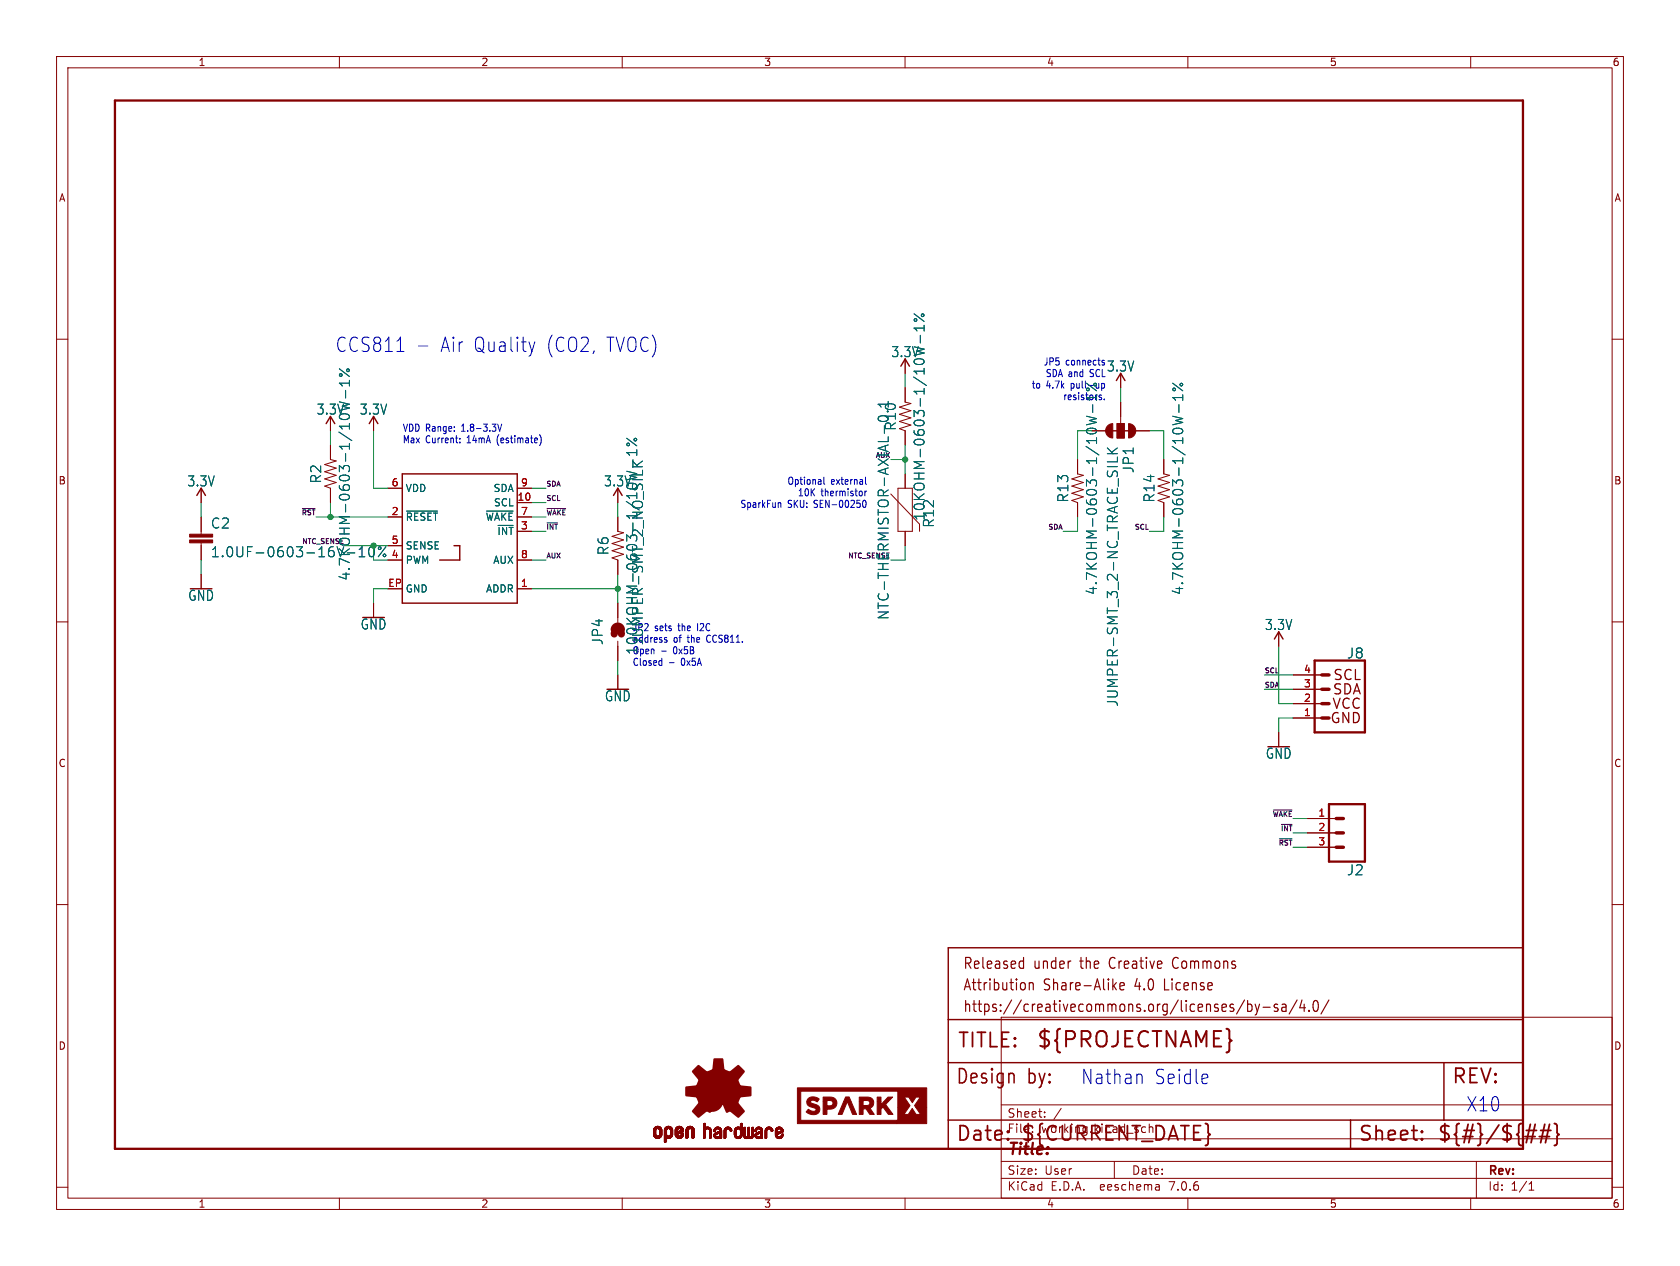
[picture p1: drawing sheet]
<svg xmlns="http://www.w3.org/2000/svg" width="297mm" height="224mm" viewBox="0 0 297 224" stroke-linecap="round" stroke-linejoin="round" font-family="sans-serif">
<defs><g id="words">
<text font-size="3.8" fill="#840000" x="183.1" y="185.7">${PROJECTNAME}</text>
<g font-size="3.5" fill="#0000c2">
<text x="59.2" y="62.5">CCS811</text>
<text x="77.7" y="62.5">Air Quality</text>
<text x="96.5" y="62.5">(CO2,</text>
<text x="107.1" y="62.5">TVOC)</text>
<text x="191" y="192">Nathan</text>
<text x="204" y="192">Seidle</text>
<text x="259.1" y="196.8">X10</text>
</g>
<g font-size="3.5" fill="#840000">
<text x="169.2" y="185.7">TITLE:</text>
<text x="168.9" y="192.1">Design</text>
<text x="181.6" y="192.1">by:</text>
<text x="256.5" y="192.1">REV:</text>
<text x="168.9" y="202.2">Date:</text>
<text x="180.3" y="202.2">${CURRENT_DATE}</text>
<text x="240" y="202.2">Sheet:</text>
<text x="254" y="202.2">${#}/${##}</text>
</g>
<text font-size="2.8" fill="#840000" x="178" y="204.8">Title:</text>
<g font-size="2.7" fill="#840000">
<text x="170.2" y="171.7">Released</text>
<text x="182.7" y="171.7">under</text>
<text x="191.1" y="171.7">the</text>
<text x="196.5" y="171.7">Creative</text>
<text x="208" y="171.7">Commons</text>
<text x="170.2" y="175.5">Attribution</text>
<text x="170.2" y="179.3">https://creativecommons.org/licenses/by-sa/4.0/</text>
<text x="184.5" y="175.5">Share-Alike</text>
<text x="200.8" y="175.5">4.0</text>
<text x="206.2" y="175.5">License</text>
</g>
<g font-size="2.5" fill="#006464">
<text x="157.5" y="63.4">3.3V</text>
<text x="195.6" y="65.9">3.3V</text>
<text x="55.9" y="73.6">3.3V</text>
<text x="63.5" y="73.6">3.3V</text>
<text x="158.6" y="76.3" transform="rotate(-90 158.6 76.3)">R10</text>
<text x="200.6" y="83.8" transform="rotate(-90 200.6 83.8)">JP1</text>
<text x="33" y="86.3">3.3V</text>
<text x="57" y="85.6" transform="rotate(-90 57 85.6)">R2</text>
<text x="106.7" y="86.3">3.3V</text>
<text x="189.1" y="89" transform="rotate(-90 189.1 89)">R13</text>
<text x="204.3" y="89" transform="rotate(-90 204.3 89)">R14</text>
<text x="37.2" y="93.7">C2</text>
<text x="163.7" y="92.2" transform="rotate(-90 163.7 92.2)">10KOHM-0603-1/10W-1%</text>
<text x="165.3" y="93.4" transform="rotate(-90 165.3 93.4)">R12</text>
<text x="37.2" y="98.8">1.0UF-0603-16V-10%</text>
<text x="107.8" y="98.3" transform="rotate(-90 107.8 98.3)">R6</text>
<text x="33.2" y="106.5">GND</text>
<text x="62.1" y="102.8" transform="rotate(-90 62.1 102.8)">4.7KOHM-0603-1/10W-1%</text>
<text x="194.2" y="105.3" transform="rotate(-90 194.2 105.3)">4.7KOHM-0603-1/10W-1%</text>
<text x="209.4" y="105.3" transform="rotate(-90 209.4 105.3)">4.7KOHM-0603-1/10W-1%</text>
<text x="63.7" y="111.6">GND</text>
<text x="157.3" y="109.7" transform="rotate(-90 157.3 109.7)">NTC-THERMISTOR-AXIAL-0.1</text>
<text x="223.5" y="111.7">3.3V</text>
<text x="106.8" y="114.2" transform="rotate(-90 106.8 114.2)">JP4</text>
<text x="112.9" y="115.9" transform="rotate(-90 112.9 115.9)">100KOHM-0603-1/10W-1%</text>
<text x="113.9" y="114.2" transform="rotate(-90 113.9 114.2)">JUMPER-SMT_2_NO_SILK</text>
<text x="238" y="116.7">J8</text>
<text x="106.8" y="124.3">GND</text>
<text x="197.8" y="125.1" transform="rotate(-90 197.8 125.1)">JUMPER-SMT_3_2-NC_TRACE_SILK</text>
<text x="223.7" y="134.4">GND</text>
<text x="238" y="155">J2</text>
</g>
<g font-size="2.5" fill="#840000">
<text x="235.4" y="125.7">VCC</text>
<text x="235.5" y="123.1">SDA</text>
<text x="235.6" y="120.6">SCL</text>
<text x="235.1" y="128.2">GND</text>
</g>
<g font-size="2.1" fill="#840000">
<text x="178" y="197.9">Sheet:</text>
<text x="178" y="200.6">File:</text>
<text x="184.1" y="200.6">working.kicad_sch</text>
<text x="178" y="208">Size:</text>
<text x="184.7" y="208">User</text>
<text x="200" y="208">Date:</text>
<text x="263" y="208.2">Rev:</text>
<text x="178" y="210.8">KiCad</text>
<text x="185.7" y="210.8">E.D.A.</text>
<text x="194.6" y="210.8">eeschema</text>
<text x="207" y="210.8">7.0.6</text>
<text x="263" y="210.8">Id:</text>
<text x="267.1" y="210.8">1/1</text>
</g>
<g font-size="1.8" fill="#840000">
<text x="35" y="11.9">1</text>
<text x="85" y="11.9">2</text>
<text x="135" y="11.9">3</text>
<text x="185" y="11.9">4</text>
<text x="235" y="11.9">5</text>
<text x="285" y="11.9">6</text>
<text x="10.3" y="35.9">A</text>
<text x="285.3" y="35.9">A</text>
<text x="10.3" y="85.9">B</text>
<text x="285.3" y="85.9">B</text>
<text x="10.3" y="135.9">C</text>
<text x="285.3" y="135.9">C</text>
<text x="10.3" y="185.9">D</text>
<text x="285.3" y="185.9">D</text>
<text x="35" y="213.8">1</text>
<text x="85" y="213.8">2</text>
<text x="135" y="213.8">3</text>
<text x="185" y="213.8">4</text>
<text x="235" y="213.8">5</text>
<text x="285" y="213.8">6</text>
</g>
<g font-size="1.8" fill="#0000c2">
<text x="184.4" y="64.7">JP5</text>
<text x="188.4" y="64.7">connects</text>
<text x="182.3" y="68.8">to</text>
<text x="184.7" y="66.8">SDA and</text>
<text x="184.9" y="68.8">4.7k</text>
<text x="71.1" y="76.4">VDD Range:</text>
<text x="81.8" y="76.4">1.8-3.3V</text>
<text x="71.1" y="78.5">Max</text>
<text x="75.3" y="78.5">Current:</text>
<text x="82.8" y="78.5">14mA</text>
<text x="88.2" y="78.5">(estimate)</text>
<text x="130.8" y="89.9">SparkFun</text>
<text x="139.1" y="85.8">Optional</text>
<text x="139.2" y="89.9">SKU:</text>
<text x="140.9" y="87.9">10K</text>
<text x="144" y="89.9">SEN-00250</text>
<text x="145.1" y="87.9">thermistor</text>
<text x="146.9" y="85.8">external</text>
<text x="115.8" y="111.8">sets</text>
<text x="119.1" y="113.9">of</text>
<text x="120.1" y="111.8">the</text>
<text x="121.8" y="113.9">the</text>
<text x="123.7" y="111.8">I2C</text>
<text x="125.3" y="113.9">CCS811.</text>
<text x="111.8" y="118">Closed</text>
<text x="116.8" y="115.9">-</text>
<text x="118.2" y="118">-</text>
<text x="119.2" y="115.9">0x5B</text>
<text x="120.6" y="118">0x5A</text>
</g>
<g font-size="1.8" fill="#006464">
<text x="187.8" y="70.9">resistors.</text>
<text x="189.4" y="68.8">pull-up</text>
<text x="192.8" y="66.8">SCL</text>
<text x="71.6" y="87.2">VDD</text>
<text x="87.2" y="87.2">SDA</text>
<text x="87.2" y="89.8">SCL</text>
<text x="71.6" y="92.3">~{RESET}</text>
<text x="85.8" y="92.3">~{WAKE}</text>
<text x="87.8" y="94.8">~{INT}</text>
<text x="71.6" y="99.9">PWM</text>
<text x="71.6" y="97.4">SENSE</text>
<text x="87.1" y="99.9">AUX</text>
<text x="71.6" y="105">GND</text>
<text x="85.8" y="105">ADDR</text>
<text x="111.8" y="111.8">JP2</text>
<text x="111.8" y="113.9">address</text>
<text x="111.8" y="115.9">Open</text>
</g>
<g font-size="1.8" fill="#a90000">
<text x="69.1" y="86.1">6</text>
<text x="91.4" y="88.6">10</text>
<text x="92" y="86.1">9</text>
<text x="69.1" y="91.2">2</text>
<text x="92" y="93.7">3</text>
<text x="92" y="91.2">7</text>
<text x="69.1" y="98.8">4</text>
<text x="69.1" y="96.3">5</text>
<text x="92" y="98.8">8</text>
<text x="68.5" y="103.9">EP</text>
<text x="92" y="103.9">1</text>
<text x="230.4" y="119.1">4</text>
<text x="230.4" y="124.2">2</text>
<text x="230.4" y="121.7">3</text>
<text x="230.4" y="126.7">1</text>
<text x="233" y="144.5">1</text>
<text x="233" y="147.1">2</text>
<text x="233" y="149.6">3</text>
</g>
<g font-size="1.2" fill="#006464">
<text x="154.7" y="81">AUX</text>
<text x="53.3" y="96.3">NTC_SENSE</text>
<text x="149.8" y="98.8">NTC_SENSE</text>
</g>
<g font-size="1.2" fill="#0f0f0f">
<text x="96.5" y="86.1">SDA</text>
<text x="96.5" y="88.7">SCL</text>
<text x="53.2" y="91.2">~{RST}</text>
<text x="96.5" y="91.2">~{WAKE}</text>
<text x="96.5" y="93.7">~{INT}</text>
<text x="185.2" y="93.7">SDA</text>
<text x="200.5" y="93.7">SCL</text>
<text x="96.5" y="98.8">AUX</text>
<text x="223.5" y="119.1">SCL</text>
<text x="223.5" y="121.7">SDA</text>
<text x="224.8" y="144.5">~{WAKE}</text>
<text x="225.9" y="149.6">~{RST}</text>
<text x="226.3" y="147.1">~{INT}</text>
</g>
</g></defs>
<g fill="none" stroke="#840000" stroke-width=".18">
<path d="M10 10h277v203.9h-277zM12 12h273v199.9h-273zM60 10v2M110 10v2M160 10v2M210 10v2M260 10v2M10 60h2M285 60h2M58.4 78.7v2.6l1 .2-2 .7 2 .6-2 .6 2 .7-2 .6 2 .6-2 .7 1 .4v2.5M58.4 73.7v2.5M66 73.7v2.5"/>
<path d="M160 63.5v2.5M160 68.6v2.5l1 .3-2 .6 2 .6-2 .7 2 .6-2 .6 2 .7-2 .6 1 .4v2.5M193 76.2h2.6M197.5 74.9h1.3v2.6h-1.3zM198.1 66v2.6M198.1 71.1v3.8M200.7 76.2h2.5M35.6 86.4v2.5M35.6 91.4v3.1M35.6 96v3.1M68.6 91.4h2.5M68.6 99.1h2.5"/>
<path d="M68.6 96.5h2.5M68.6 86.4h2.5M91.4 88.9h2.6M91.4 91.4h2.6M91.4 94h2.6M91.4 99.1h2.6M91.4 86.4h2.6M109.2 91.4v2.6l1 .2-2 .7 2 .6-2 .6 2 .7-2 .6 2 .6-2 .7 1 .4v2.5M109.2 86.4v2.5M157.5 87.4l5.1 5.3v1.3M158.7 86.4h2.6v7.6h-2.6zM160 83.8v2.6"/>
<path d="M160 94v2.5M190.5 81.3v2.5l1 .3-2 .6 2 .6-2 .7 2 .6-2 .6 2 .7-2 .6 1 .4v2.5M205.7 81.3v2.5l1.1 .3-2.1 .6 2.1 .6-2.1 .7 2.1 .6-2.1 .6 2.1 .7-2.1 .6 1 .4v2.5M10 110h2M35.6 101.6v2.5M66 106.7v2.5M91.4 104.1h2.6M109.2 106.7v3.4M109.2 113.4v3.4M109.2 119.4v2.5M226.1 111.8v2.5M228.6 119.4h5.1"/>
<path d="M285 110h2M226.1 129.5v2.6M228.6 127h5.1M228.6 124.5h5.1M228.6 121.9h5.1M10 160h2M231.1 144.8h5.1M231.1 147.3h5.1M231.1 149.9h5.1M285 160h2M177 179.9h108v32h-108zM177 195.4h108"/>
<path d="M184.7 197.5v.1M184.7 196.7v.1M187.6 196l-1.3 2M10 210h2M60 211.9v2M110 211.9v2M160 211.9v2M177 208.4h108M177 205.4h108M177 201.4h108M197 205.4v3M204.9 209.6l.1 .9"/>
<path d="M205 210.4l-.2 .1M205 209.9h-.2M210 211.9v2M260 211.9v2M261 205.4v6.5M270.3 210.5h.9M270.3 209.4l.4-.4v1.5M285 210h2"/>
</g>
<g fill="none" stroke="#840000" stroke-width=".25">
<path d="M57.7 74.9l.7-1.2 .8 1.2M65.3 74.9l.7-1.2 .8 1.2M159.3 64.8l.7-1.3 .8 1.3M196.3 76.2h3.9M197.4 67.3l.7-1.3 .8 1.3M34.8 87.6l.8-1.2 .7 1.2M71.1 83.8h20.3v22.9h-20.3zM80.3 96.5h1v2.6h-3.6M108.5 87.6l.7-1.2 .8 1.2M225.3 113l.8-1.2 .7 1.2M167.6 167.6h101.6v35.6h-101.6zM167.6 198.1h101.6"/>
<path d="M167.6 180.3h101.6M167.6 188h101.6M238.8 198.1v5.1M255.3 188v10.1"/>
</g>
<g fill="none" stroke="#006464" stroke-width=".18">
<path d="M161.6 55.5l1.8 1.4M162.7 59.3v1.4M163.4 57.5v1M163.4 58h-1.8l.5 .5M60 71.1l1.8 .4-1.3 .3 1.3 .4-1.8 .4M60 65.2l1.8 1.4M61.1 69v1.4M61.8 67.3v1M61.8 67.8h-1.8l.5 .5M110.8 77.5l1.8 1.4M112.6 79.5v1.1M156.3 73.5h-.4a.65 .65 0 0 0-.7 .5v.1a.82 .82 0 0 0 1.1 .4"/>
<path d="M157 71.5h-1.8l.6 .5M161.6 61.3l1.8 .5-1.3 .3 1.3 .3-1.8 .5M192.1 73.6l1.8 .4-1.3 .4 1.3 .3-1.8 .4M193.2 71.6v1.3M195.8 79.2l1 1.1M197.5 79.2l-1 .8M207.3 73.6l1.8 .4-1.3 .4 1.3 .3-1.8 .4M207.3 67.8l1.8 1.3M208.4 71.6v1.3M209.1 69.8v1M209.1 70.3h-1.8l.5 .5M63.5 98.5h1"/>
<path d="M63.5 97.2l.5-.5v1.8M65.4 96.8l.4-.1a1.11 1.11 0 0 1 0 1.8h-.2a1.18 1.18 0 0 1-.2-1.7zM68.2 96.7l-1.3 1.8M71.9 90.4h5.4M86 90.4h4.7M110.8 83.4l1.8 .4M111.8 81.5l1 1.1M111.9 81.3v1.4M112.6 84.5l-1.8 .4M112.6 80.1h-1.8l.5 .5M113.6 81.5l-1 .8M195.8 80.3h1.7"/>
<path d="M197.5 80.8v.9"/>
<circle cx="161.9" cy="56.6" r=".25"/>
<circle cx="163.1" cy="55.7" r=".25"/>
<circle cx="60.3" cy="66.3" r=".25"/>
<circle cx="61.5" cy="65.5" r=".25"/>
<circle cx="111.1" cy="78.6" r=".25"/>
<circle cx="112.3" cy="77.8" r=".25"/>
<circle cx="207.6" cy="68.9" r=".25"/>
<circle cx="208.8" cy="68" r=".25"/>
<circle cx="67.1" cy="96.9" r=".25"/>
<circle cx="68" cy="98.2" r=".25"/>
</g>
<path d="M20.3 17.8h248.9v185.4h-248.9zM232.4 116.8h8.9v12.7h-8.9zM234.9 142.2h6.4v10.2h-6.4z" fill="none" stroke="#840000" stroke-width=".41"/>
<g fill="#840000" stroke="#840000" stroke-width=".18">
<path d="M195.8 75.3l.4-.3 .5-.1v2.6a1.27 1.27 0 0 1-1.1-.8 1.27 1.27 0 0 1 .2-1.4z"/>
<path d="M197.5 74.9h1.3v2.6h-1.3z"/>
<path d="M199.5 74.9a1.27 1.27 0 0 1 1.3 1.3h-1.3z"/>
<path d="M199.5 76.2h1.3a1.27 1.27 0 0 1-1.3 1.3z"/>
<path d="M144.3 194.8h.2z"/>
<path d="M149.5 194h.6l.4 .8h-1.3z"/>
<path d="M155.1 194h.6v.8h-.6z"/>
<path d="M157 194h.8l-.7 .8h-.8z"/>
<path d="M149.2 194.8h1.3l.9 2.3h-.7l-.9-2.3-.9 2.3h-.7z"/>
<path d="M155.1 194.8h.6v.6l.6-.6h.8l-.5 .5 1.3 1.8h-.8l-1-1.3-.4 .4v.9h-.6z"/>
<path d="M158.7 195.9h2l-.9 1.2h.8l.7-1 .7 1h.7l-.8-1.2h1.9v2.8h-5.3v-.5h.2z"/>
<path d="M145.5 194l1.8 .1 .3 .2 .3 .5h-.7a.93 .93 0 0 0-1-.1v.1h-.7z"/>
<path d="M151.9 194l1.9 .1 .4 .2 .2 .5h-.7l-.4-.1-1.4 .1z"/>
<path d="M141 192.4h22.8v3.5h-1.9l-.2-.4 1-1.5h-.8l-.6 1-.7-1h-.7l1 1.6-.2 .3h-2v-2.9h-17.1v5.2h16.9v.5h-17.5z"/>
<path d="M142.9 194.3a1.59 1.59 0 0 1 1.9 .1l-.3 .4-.8-.2-.4 .2h-.7z"/>
<path d="M151.9 194.8h.7v.7h.7a.44 .44 0 0 0 .4-.2 .44 .44 0 0 0 0-.5h.7l.1 .3a.95 .95 0 0 1-.7 .9l.8 1.1h-.8l-.7-1h-.5v1h-.7z"/>
<path d="M145.5 194.8h.7v.8h.5a.47 .47 0 0 0 .5-.2 .47 .47 0 0 0 0-.6h.7v.3a1.09 1.09 0 0 1-1.2 1.1h-.5v.9h-.7z"/>
<path d="M142.6 194.8h.7l.1 .3 .6 .2a.95 .95 0 0 1 .9 1 .95 .95 0 0 1-1.1 .9l-.7-.2-.6-.3 .4-.5a.82 .82 0 0 0 1.4 .1l-.1-.2-.6-.2a.92 .92 0 0 1-1-1.1z"/>
<path d="M115.5 200.7h.4z"/>
<path d="M115.5 200.6l.4 .1z"/>
<path d="M115.5 200.6h.4z"/>
<path d="M115.5 200.5l.4 .1z"/>
<path d="M115.5 200.5h.4z"/>
<path d="M115.5 200.4l.4 .1z"/>
<path d="M115.5 200.4h.4z"/>
<path d="M115.5 200.3l.4 .1z"/>
<path d="M115.5 200.3h.4z"/>
<path d="M115.5 200.2l.4 .1z"/>
<path d="M115.5 200.2h.4z"/>
<path d="M115.5 200.1l.4 .1z"/>
<path d="M115.5 200.1h.4z"/>
<path d="M115.5 200l.4 .1z"/>
<path d="M115.5 200h.4z"/>
<path d="M115.5 199.9l.4 .1z"/>
<path d="M115.5 199.9h.4z"/>
<path d="M115.6 200.7h.4z"/>
<path d="M115.6 200.7h.3z"/>
<path d="M115.6 199.9h.3z"/>
<path d="M115.6 199.8l.3 .1z"/>
<path d="M115.6 199.8h.4z"/>
<path d="M115.6 200.8h.4z"/>
<path d="M115.6 200.7l.4 .1z"/>
<path d="M115.6 199.7l.4 .1z"/>
<path d="M115.6 200.9h.5z"/>
<path d="M115.6 200.9h.4z"/>
<path d="M115.6 200.8l.4 .1z"/>
<path d="M115.6 199.7h.4z"/>
<path d="M115.6 199.7h.5z"/>
<path d="M115.6 199.6l.5 .1z"/>
<path d="M115.6 200.9l.6 .1z"/>
<path d="M115.6 199.6h.5z"/>
<path d="M115.6 199.6h.6z"/>
<path d="M115.6 201h1.3z"/>
<path d="M115.6 201h.6z"/>
<path d="M115.6 199.6h1.3z"/>
<path d="M115.7 201h1.2z"/>
<path d="M115.7 199.6h1.2z"/>
<path d="M115.7 199.5l1.2 .1z"/>
<path d="M115.7 201l1.2 .1z"/>
<path d="M115.7 199.5h1.2z"/>
<path d="M115.7 201.1h1.2z"/>
<path d="M115.7 199.5h1.1z"/>
<path d="M115.7 201.1h1.1z"/>
<path d="M115.7 199.4l1.1 .1z"/>
<path d="M115.8 201.1l1 .1z"/>
<path d="M115.8 199.4h1z"/>
<path d="M115.8 201.2h1z"/>
<path d="M115.8 201.2h.9z"/>
<path d="M115.8 199.4h.9z"/>
<path d="M115.9 199.3l.8 .1z"/>
<path d="M115.9 201.2h.8z"/>
<path d="M115.9 199.3h.8z"/>
<path d="M115.9 201.2l.8 .1z"/>
<path d="M115.9 201.3h.7z"/>
<path d="M115.9 199.3h.7z"/>
<path d="M116 201.3h.6z"/>
<path d="M116 199.3h.6z"/>
<path d="M116 201.3h.5z"/>
<path d="M116 199.3h.5z"/>
<path d="M116.1 201.3h.4z"/>
<path d="M116.1 199.2l.4 .1z"/>
<path d="M116.1 201.3h.3z"/>
<path d="M116.1 199.2h.3z"/>
<path d="M116.1 201.3l.3 .1z"/>
<path d="M116.2 201.4h.2z"/>
<path d="M116.2 199.2h.2z"/>
<path d="M116.3 199.6h.6z"/>
<path d="M116.4 201h.5z"/>
<path d="M116.4 199.6h.5z"/>
<path d="M116.4 200.9l.5 .1z"/>
<path d="M116.4 200.9h.5z"/>
<path d="M116.4 199.6l.5 .1z"/>
<path d="M116.4 199.7h.5z"/>
<path d="M116.5 200.9h.5z"/>
<path d="M116.5 199.7h.4z"/>
<path d="M116.5 199.7h.5z"/>
<path d="M116.5 200.8l.5 .1z"/>
<path d="M116.5 200.8h.5z"/>
<path d="M116.5 199.7l.5 .1z"/>
<path d="M116.5 199.8h.5z"/>
<path d="M116.6 200.8h.4z"/>
<path d="M116.6 199.8h.4z"/>
<path d="M116.6 200.7l.4 .1z"/>
<path d="M116.6 200.7h.4z"/>
<path d="M116.6 199.9h.4z"/>
<path d="M116.6 199.8l.4 .1z"/>
<path d="M116.6 200.6l.4 .1z"/>
<path d="M116.6 200.6h.4z"/>
<path d="M116.6 200.5l.4 .1z"/>
<path d="M116.6 200.5h.4z"/>
<path d="M116.6 200.4l.4 .1z"/>
<path d="M116.6 200.4h.4z"/>
<path d="M116.6 200.3l.4 .1z"/>
<path d="M116.6 200.3h.4z"/>
<path d="M116.6 200.2l.4 .1z"/>
<path d="M116.6 200.2h.4z"/>
<path d="M116.6 200.1l.4 .1z"/>
<path d="M116.6 200.1h.4z"/>
<path d="M116.6 200l.4 .1z"/>
<path d="M116.6 200h.4z"/>
<path d="M116.6 199.9l.4 .1z"/>
<path d="M117.5 202h.2z"/>
<path d="M117.5 202h.3z"/>
<path d="M117.5 201.9l.3 .1z"/>
<path d="M117.5 201.9h.3z"/>
<path d="M117.5 201.8l.3 .1z"/>
<path d="M117.5 201.8h.3z"/>
<path d="M117.5 201.7l.3 .1z"/>
<path d="M117.5 201.7h.3z"/>
<path d="M117.5 201.6l.3 .1z"/>
<path d="M117.5 201.6h.3z"/>
<path d="M117.5 201.5l.3 .1z"/>
<path d="M117.5 201.5h.3z"/>
<path d="M117.5 201.4l.3 .1z"/>
<path d="M117.5 201.4h.3z"/>
<path d="M117.5 201.3l.3 .1z"/>
<path d="M117.5 201.3h.3z"/>
<path d="M117.5 201.3h.4z"/>
<path d="M117.5 201.3h1z"/>
<path d="M117.5 201.3h1.1z"/>
<path d="M117.5 201.2l1.1 .1z"/>
<path d="M117.5 201.2h1.1z"/>
<path d="M117.5 201.2h1.2z"/>
<path d="M117.5 201.1l1.2 .1z"/>
<path d="M117.5 201.1h1.2z"/>
<path d="M117.5 201.1h1.3z"/>
<path d="M117.5 201l1.3 .1z"/>
<path d="M117.5 201h1.3z"/>
<path d="M117.5 201h.6z"/>
<path d="M117.5 200.9l.6 .1z"/>
<path d="M117.5 200.9h.6z"/>
<path d="M117.5 200.9h.5z"/>
<path d="M117.5 200.9h.4z"/>
<path d="M117.5 200.8l.4 .1z"/>
<path d="M117.5 200.8h.4z"/>
<path d="M117.5 200.7l.4 .1z"/>
<path d="M117.5 200.7h.3z"/>
<path d="M117.5 200.6l.3 .1z"/>
<path d="M117.5 200.6h.3z"/>
<path d="M117.5 200.5l.3 .1z"/>
<path d="M117.5 200.5h.3z"/>
<path d="M117.5 200.4l.3 .1z"/>
<path d="M117.5 200.4h.3z"/>
<path d="M117.5 200.3l.3 .1z"/>
<path d="M117.5 200.3h.3z"/>
<path d="M117.5 200.2l.3 .1z"/>
<path d="M117.5 200.2h.3z"/>
<path d="M117.5 200.1l.3 .1z"/>
<path d="M117.5 200.1h.3z"/>
<path d="M117.5 200l.3 .1z"/>
<path d="M117.5 200h.3z"/>
<path d="M117.5 199.9l.3 .1z"/>
<path d="M117.5 199.9h.3z"/>
<path d="M117.5 199.8l.3 .1z"/>
<path d="M117.5 199.8h.4z"/>
<path d="M117.5 202h.1z"/>
<path d="M117.5 199.7l.4 .1z"/>
<path d="M117.5 202l.1 .1z"/>
<path d="M117.5 199.7h.4z"/>
<path d="M117.5 199.7h.5z"/>
<path d="M117.5 199.6l.5 .1z"/>
<path d="M117.5 199.6h.6z"/>
<path d="M117.5 199.6h1.3z"/>
<path d="M117.6 199.6h1.2z"/>
<path d="M117.6 199.5l1.2 .1z"/>
<path d="M117.6 199.5h1.2z"/>
<path d="M117.6 199.5h1.1z"/>
<path d="M117.6 199.4l1.1 .1z"/>
<path d="M117.7 199.4h1z"/>
<path d="M117.7 199.4h.9z"/>
<path d="M117.8 199.4h.8z"/>
<path d="M117.8 199.3l.8 .1z"/>
<path d="M117.8 199.3h.8z"/>
<path d="M117.8 199.3h.7z"/>
<path d="M117.9 199.3h.6z"/>
<path d="M117.9 201.3h.5z"/>
<path d="M117.9 199.3h.5z"/>
<path d="M118 201.3h.4z"/>
<path d="M118 199.3h.4z"/>
<path d="M118 199.2l.4 .1z"/>
<path d="M118 199.2h.3z"/>
<path d="M118.1 201.3l.2 .1z"/>
<path d="M118.1 199.2h.2z"/>
<path d="M118.1 201.4h.2z"/>
<path d="M118.2 199.6h.6z"/>
<path d="M118.3 201h.5z"/>
<path d="M118.3 200.9l.6 .1z"/>
<path d="M118.3 199.6h.6z"/>
<path d="M118.3 200.9h.6z"/>
<path d="M118.3 199.6l.6 .1z"/>
<path d="M118.3 199.7h.6z"/>
<path d="M118.4 200.9h.5z"/>
<path d="M118.4 199.7h.5z"/>
<path d="M118.4 200.8l.5 .1z"/>
<path d="M118.4 200.8h.5z"/>
<path d="M118.4 199.7l.5 .1z"/>
<path d="M118.5 200.8h.4z"/>
<path d="M118.5 199.8h.4z"/>
<path d="M118.5 200.7l.4 .1z"/>
<path d="M118.5 200.7h.4z"/>
<path d="M118.5 199.8l.4 .1z"/>
<path d="M118.5 199.9h.4z"/>
<path d="M118.5 200.6l.4 .1z"/>
<path d="M118.5 200.6h.4z"/>
<path d="M118.5 200.5l.4 .1z"/>
<path d="M118.5 200.5h.4z"/>
<path d="M118.5 200.4l.4 .1z"/>
<path d="M118.5 200.4h.4z"/>
<path d="M118.5 200.3l.4 .1z"/>
<path d="M118.5 200.3h.4z"/>
<path d="M118.5 200.2l.4 .1z"/>
<path d="M118.5 200.2h.4z"/>
<path d="M118.5 200.1l.4 .1z"/>
<path d="M118.5 200.1h.4z"/>
<path d="M118.5 200l.4 .1z"/>
<path d="M118.5 200h.4z"/>
<path d="M118.5 199.9l.4 .1z"/>
<path d="M119.4 200.8h.4z"/>
<path d="M119.4 200.7l.4 .1z"/>
<path d="M119.4 200.7h.4z"/>
<path d="M119.4 200.6l.4 .1z"/>
<path d="M119.4 200.6h.4z"/>
<path d="M119.4 200.6h.5z"/>
<path d="M119.4 200.5l.6 .1z"/>
<path d="M119.4 200.5h.6z"/>
<path d="M119.4 200.5h.7z"/>
<path d="M119.4 200.4l.8 .1z"/>
<path d="M119.4 200.4h.8z"/>
<path d="M119.4 200.4h.9z"/>
<path d="M119.4 200.4h1z"/>
<path d="M119.4 200.3l1 .1z"/>
<path d="M119.4 200.3h1z"/>
<path d="M119.4 200.3h1.1z"/>
<path d="M119.4 200.3h1.2z"/>
<path d="M119.4 200.2l1.2 .1z"/>
<path d="M119.4 200.2h1.2z"/>
<path d="M119.4 200.2h1.3z"/>
<path d="M119.4 200.2h1.4z"/>
<path d="M119.4 200.2h.4z"/>
<path d="M119.4 200.1l.4 .1z"/>
<path d="M119.4 200.1h.3z"/>
<path d="M119.4 200l.3 .1z"/>
<path d="M119.4 200h.3z"/>
<path d="M119.4 199.9l.3 .1z"/>
<path d="M119.4 199.9h.4z"/>
<path d="M119.4 199.8l.4 .1z"/>
<path d="M119.4 199.8h.4z"/>
<path d="M119.4 200.9h.5z"/>
<path d="M119.4 200.8l.4 .1z"/>
<path d="M119.4 199.7l.4 .1z"/>
<path d="M119.4 199.7h.4z"/>
<path d="M119.4 199.7h.5z"/>
<path d="M119.4 200.9h.6z"/>
<path d="M119.4 200.9l.6 .1z"/>
<path d="M119.4 199.6l.6 .1z"/>
<path d="M119.4 199.6h.6z"/>
<path d="M119.4 201h1.3z"/>
<path d="M119.4 201h.6z"/>
<path d="M119.5 201h1.2z"/>
<path d="M119.5 199.6h1.2z"/>
<path d="M119.5 199.5l1.2 .1z"/>
<path d="M119.5 199.5h1.2z"/>
<path d="M119.5 201l1.2 .1z"/>
<path d="M119.5 201.1h1.2z"/>
<path d="M119.5 201.1h1.1z"/>
<path d="M119.6 201.1h1z"/>
<path d="M119.6 199.5h1z"/>
<path d="M119.6 199.4l1 .1z"/>
<path d="M119.6 201.1l1 .1z"/>
<path d="M119.6 199.4h1z"/>
<path d="M119.6 201.2h1z"/>
<path d="M119.6 201.2h.9z"/>
<path d="M119.7 199.4h.9z"/>
<path d="M119.7 201.2h.8z"/>
<path d="M119.7 199.4h.8z"/>
<path d="M119.7 199.3l.8 .1z"/>
<path d="M119.7 201.2l.8 .1z"/>
<path d="M119.7 199.3h.8z"/>
<path d="M119.7 201.3h.8z"/>
<path d="M119.7 199.3h.7z"/>
<path d="M119.8 201.3h.6z"/>
<path d="M119.8 199.3h.6z"/>
<path d="M119.8 200.2h1z"/>
<path d="M119.9 200.1l.9 .1z"/>
<path d="M119.9 199.3h.4z"/>
<path d="M119.9 201.3h.4z"/>
<path d="M119.9 200.1h.9z"/>
<path d="M119.9 199.2l.4 .1z"/>
<path d="M119.9 201.3h.3z"/>
<path d="M120 201.3l.2 .1z"/>
<path d="M120 200.1h.8z"/>
<path d="M120 199.2h.2z"/>
<path d="M120 201.4h.2z"/>
<path d="M120.1 200.1h.7z"/>
<path d="M120.1 200l.7 .1z"/>
<path d="M120.2 200h.6z"/>
<path d="M120.2 199.6h.5z"/>
<path d="M120.2 201h.5z"/>
<path d="M120.2 199.6h.6z"/>
<path d="M120.2 200.9l.5 .1z"/>
<path d="M120.2 200.9h.5z"/>
<path d="M120.2 199.6l.6 .1z"/>
<path d="M120.2 199.7h.6z"/>
<path d="M120.3 200.9h.5z"/>
<path d="M120.3 200h.5z"/>
<path d="M120.3 199.7h.5z"/>
<path d="M120.3 199.7l.5 .1z"/>
<path d="M120.4 200.8l.4 .1z"/>
<path d="M120.4 199.8h.4z"/>
<path d="M120.4 200.8h.4z"/>
<path d="M120.4 199.9l.4 .1z"/>
<path d="M120.4 199.9h.4z"/>
<path d="M120.4 199.8l.4 .1z"/>
<path d="M120.4 200.7l.4 .1z"/>
<path d="M120.4 200.7h.4z"/>
<path d="M120.5 200.7h.3z"/>
<path d="M120.5 200.6l.3 .1z"/>
<path d="M120.5 200.6h.3z"/>
<path d="M120.5 200.5l.3 .1z"/>
<path d="M120.5 200.5h.3z"/>
<path d="M120.6 200.5h.2z"/>
<path d="M120.7 200.5h.1z"/>
<path d="M121.3 201.3h.2z"/>
<path d="M121.3 201.3h.3z"/>
<path d="M121.3 201.2l.3 .1z"/>
<path d="M121.3 201.2h.3z"/>
<path d="M121.3 201.2h.4z"/>
<path d="M121.3 201.1l.4 .1z"/>
<path d="M121.3 201.1h.4z"/>
<path d="M121.3 201l.4 .1z"/>
<path d="M121.3 201h.4z"/>
<path d="M121.3 200.9l.4 .1z"/>
<path d="M121.3 200.9h.4z"/>
<path d="M121.3 200.8l.4 .1z"/>
<path d="M121.3 200.8h.4z"/>
<path d="M121.3 200.7l.4 .1z"/>
<path d="M121.3 200.7h.4z"/>
<path d="M121.3 200.6l.4 .1z"/>
<path d="M121.3 200.6h.4z"/>
<path d="M121.3 200.5l.4 .1z"/>
<path d="M121.3 200.5h.4z"/>
<path d="M121.3 200.4l.4 .1z"/>
<path d="M121.3 200.4h.4z"/>
<path d="M121.3 200.3l.4 .1z"/>
<path d="M121.3 200.3h.4z"/>
<path d="M121.3 200.2l.4 .1z"/>
<path d="M121.3 200.2h.4z"/>
<path d="M121.3 200.1l.4 .1z"/>
<path d="M121.3 200.1h.4z"/>
<path d="M121.3 200l.4 .1z"/>
<path d="M121.3 200h.4z"/>
<path d="M121.3 199.9l.4 .1z"/>
<path d="M121.3 199.9h.4z"/>
<path d="M121.3 199.8l.4 .1z"/>
<path d="M121.3 199.8h.4z"/>
<path d="M121.3 201.3h.1z"/>
<path d="M121.3 199.7l.4 .1z"/>
<path d="M121.3 199.7h.4z"/>
<path d="M121.3 199.7h.5z"/>
<path d="M121.3 199.7h.6z"/>
<path d="M121.3 199.6l.6 .1z"/>
<path d="M121.3 199.6h.6z"/>
<path d="M121.4 199.6h.6z"/>
<path d="M121.4 199.6h1.3z"/>
<path d="M121.4 199.6h1.2z"/>
<path d="M121.4 199.5l1.2 .1z"/>
<path d="M121.4 199.5h1.2z"/>
<path d="M121.5 199.5h1.1z"/>
<path d="M121.5 199.4l1 .1z"/>
<path d="M121.5 199.4h1z"/>
<path d="M121.6 199.4h.8z"/>
<path d="M121.6 199.3l.8 .1z"/>
<path d="M121.6 199.3h.8z"/>
<path d="M121.7 199.3h.6z"/>
<path d="M121.8 199.3h.4z"/>
<path d="M121.8 199.2l.4 .1z"/>
<path d="M121.9 199.2h.3z"/>
<path d="M121.9 199.2h.2z"/>
<path d="M122.1 199.6h.6z"/>
<path d="M122.2 199.6l.5 .1z"/>
<path d="M122.2 199.7h.5z"/>
<path d="M122.3 199.7h.4z"/>
<path d="M122.3 199.7l.4 .1z"/>
<path d="M122.3 199.8h.4z"/>
<path d="M122.3 199.8l.4 .1z"/>
<path d="M122.3 201.3h.3z"/>
<path d="M122.3 201.2l.4 .1z"/>
<path d="M122.3 201.2h.4z"/>
<path d="M122.3 201.2h.5z"/>
<path d="M122.3 201.1l.5 .1z"/>
<path d="M122.3 201.1h.5z"/>
<path d="M122.3 201l.5 .1z"/>
<path d="M122.3 201h.5z"/>
<path d="M122.3 200.9l.5 .1z"/>
<path d="M122.3 200.9h.5z"/>
<path d="M122.3 200.8l.5 .1z"/>
<path d="M122.3 200.8h.5z"/>
<path d="M122.3 200.7l.5 .1z"/>
<path d="M122.3 200.7h.5z"/>
<path d="M122.3 200.6l.5 .1z"/>
<path d="M122.3 200.6h.5z"/>
<path d="M122.3 200.5l.5 .1z"/>
<path d="M122.3 200.5h.5z"/>
<path d="M122.3 200.4l.5 .1z"/>
<path d="M122.3 200.4h.5z"/>
<path d="M122.3 200.3l.5 .1z"/>
<path d="M122.3 200.3h.5z"/>
<path d="M122.3 200.2l.5 .1z"/>
<path d="M122.3 200.2h.5z"/>
<path d="M122.3 200.1l.5 .1z"/>
<path d="M122.3 200.1h.5z"/>
<path d="M122.3 200l.5 .1z"/>
<path d="M122.3 200h.5z"/>
<path d="M122.3 199.9l.5 .1z"/>
<path d="M122.3 199.9h.5z"/>
<path d="M122.3 199.9h.4z"/>
<path d="M122.4 201.3h.2z"/>
<path d="M122.4 201.3h.1z"/>
<path d="M124.4 201.3h.1z"/>
<path d="M124.4 201.3h.2z"/>
<path d="M124.4 198.9h.3z"/>
<path d="M124.4 201.3l.1 .1z"/>
<path d="M124.4 201.3h.3z"/>
<path d="M124.4 201.2l.3 .1z"/>
<path d="M124.4 201.2h.3z"/>
<path d="M124.4 201.1l.3 .1z"/>
<path d="M124.4 201.1h.3z"/>
<path d="M124.4 201l.3 .1z"/>
<path d="M124.4 201h.3z"/>
<path d="M124.4 200.9l.3 .1z"/>
<path d="M124.4 200.9h.3z"/>
<path d="M124.4 200.8l.3 .1z"/>
<path d="M124.4 200.8h.3z"/>
<path d="M124.4 200.7l.3 .1z"/>
<path d="M124.4 200.7h.3z"/>
<path d="M124.4 200.6l.3 .1z"/>
<path d="M124.4 200.6h.3z"/>
<path d="M124.4 200.5l.3 .1z"/>
<path d="M124.4 200.5h.3z"/>
<path d="M124.4 200.4l.3 .1z"/>
<path d="M124.4 200.4h.3z"/>
<path d="M124.4 200.3l.3 .1z"/>
<path d="M124.4 200.3h.3z"/>
<path d="M124.4 200.2l.3 .1z"/>
<path d="M124.4 200.2h.3z"/>
<path d="M124.4 200.1l.3 .1z"/>
<path d="M124.4 200.1h.3z"/>
<path d="M124.4 200l.3 .1z"/>
<path d="M124.4 200h.3z"/>
<path d="M124.4 199.9l.3 .1z"/>
<path d="M124.4 199.9h.3z"/>
<path d="M124.4 199.8l.3 .1z"/>
<path d="M124.4 199.8h.3z"/>
<path d="M124.4 199.8h.4z"/>
<path d="M124.4 199.7l.4 .1z"/>
<path d="M124.4 199.7h.4z"/>
<path d="M124.4 199.7h.5z"/>
<path d="M124.4 199.7h.6z"/>
<path d="M124.4 199.6l.6 .1z"/>
<path d="M124.4 199.6h1.2z"/>
<path d="M124.4 199.5l1.2 .1z"/>
<path d="M124.4 199.5h1.1z"/>
<path d="M124.4 199.5h1z"/>
<path d="M124.4 199.4l1 .1z"/>
<path d="M124.4 199.4h1z"/>
<path d="M124.4 199.4h.3z"/>
<path d="M124.4 199.3l.3 .1z"/>
<path d="M124.4 199.3h.3z"/>
<path d="M124.4 199.2l.3 .1z"/>
<path d="M124.4 199.2h.3z"/>
<path d="M124.4 199.1l.3 .1z"/>
<path d="M124.4 199.1h.3z"/>
<path d="M124.4 199l.3 .1z"/>
<path d="M124.4 199h.3z"/>
<path d="M124.4 198.9l.3 .1z"/>
<path d="M124.4 198.8l.3 .1z"/>
<path d="M124.4 198.8h.3z"/>
<path d="M124.5 198.7l.2 .1z"/>
<path d="M124.5 198.7h.2z"/>
<path d="M124.8 199.4h.6z"/>
<path d="M124.8 199.4h.5z"/>
<path d="M124.9 199.4h.4z"/>
<path d="M125 199.4h.1z"/>
<path d="M125.1 199.6l.5 .1z"/>
<path d="M125.2 199.7h.4z"/>
<path d="M125.3 199.7h.4z"/>
<path d="M125.3 199.7l.4 .1z"/>
<path d="M125.3 199.8h.4z"/>
<path d="M125.4 199.8h.3z"/>
<path d="M125.4 199.8l.3 .1z"/>
<path d="M125.4 199.9h.3z"/>
<path d="M125.5 199.9h.2z"/>
<path d="M125.5 200h.2z"/>
<path d="M125.5 199.9l.2 .1z"/>
<path d="M125.5 201.3l.1 .1z"/>
<path d="M125.5 201.3h.1z"/>
<path d="M125.5 201.3h.2z"/>
<path d="M125.5 201.2l.2 .1z"/>
<path d="M125.5 201.2h.2z"/>
<path d="M125.5 201.1l.2 .1z"/>
<path d="M125.5 201.1h.2z"/>
<path d="M125.5 201l.2 .1z"/>
<path d="M125.5 201h.2z"/>
<path d="M125.5 200.9l.2 .1z"/>
<path d="M125.5 200.9h.2z"/>
<path d="M125.5 200.8l.2 .1z"/>
<path d="M125.5 200.8h.2z"/>
<path d="M125.5 200.7l.2 .1z"/>
<path d="M125.5 200.7h.2z"/>
<path d="M125.5 200.6l.2 .1z"/>
<path d="M125.5 200.6h.2z"/>
<path d="M125.5 200.5l.2 .1z"/>
<path d="M125.5 200.5h.2z"/>
<path d="M125.5 200.4l.2 .1z"/>
<path d="M125.5 200.4h.2z"/>
<path d="M125.5 200.3l.2 .1z"/>
<path d="M125.5 200.3h.2z"/>
<path d="M125.5 200.2l.2 .1z"/>
<path d="M125.5 200.2h.2z"/>
<path d="M125.5 200.1l.2 .1z"/>
<path d="M125.5 200.1h.2z"/>
<path d="M125.5 200l.2 .1z"/>
<path d="M126.2 200.9h.3z"/>
<path d="M126.2 200.8l.3 .1z"/>
<path d="M126.2 200.8h.3z"/>
<path d="M126.2 200.1h.2z"/>
<path d="M126.2 200.1h.3z"/>
<path d="M126.2 200l.3 .1z"/>
<path d="M126.2 200h.3z"/>
<path d="M126.2 201h.4z"/>
<path d="M126.2 201h.3z"/>
<path d="M126.2 200.9l.3 .1z"/>
<path d="M126.2 200.7l.3 .1z"/>
<path d="M126.2 200.7h.3z"/>
<path d="M126.2 200.7h.4z"/>
<path d="M126.2 200.1l.1 .1z"/>
<path d="M126.2 200.1h.1z"/>
<path d="M126.2 199.9l.3 .1z"/>
<path d="M126.2 199.9h.3z"/>
<path d="M126.2 200.6l.4 .1z"/>
<path d="M126.2 199.8l.3 .1z"/>
<path d="M126.2 201.1h.5z"/>
<path d="M126.2 201l.4 .1z"/>
<path d="M126.2 200.6h.5z"/>
<path d="M126.2 200.6h.6z"/>
<path d="M126.2 199.8h.4z"/>
<path d="M126.3 201.1h.8z"/>
<path d="M126.3 201.1h.4z"/>
<path d="M126.3 200.6h.5z"/>
<path d="M126.3 199.8h.3z"/>
<path d="M126.3 199.7l.3 .1z"/>
<path d="M126.3 199.7h.4z"/>
<path d="M126.3 200.5l.6 .1z"/>
<path d="M126.3 201.1l.8 .1z"/>
<path d="M126.3 200.5h.6z"/>
<path d="M126.3 201.2h.8z"/>
<path d="M126.3 200.5h.7z"/>
<path d="M126.3 199.7h.5z"/>
<path d="M126.3 199.6l.6 .1z"/>
<path d="M126.3 199.6h1.1z"/>
<path d="M126.4 201.2h.7z"/>
<path d="M126.4 200.5h.6z"/>
<path d="M126.4 199.6h1z"/>
<path d="M126.4 200.5h.7z"/>
<path d="M126.4 201.2l.7 .1z"/>
<path d="M126.4 201.3h.7z"/>
<path d="M126.4 200.4l.7 .1z"/>
<path d="M126.4 200.4h.7z"/>
<path d="M126.4 199.5l1 .1z"/>
<path d="M126.4 200.4h.8z"/>
<path d="M126.4 199.5h.9z"/>
<path d="M126.5 199.5h.8z"/>
<path d="M126.5 201.3h.6z"/>
<path d="M126.5 200.4h1.1z"/>
<path d="M126.5 199.4l.7 .1z"/>
<path d="M126.6 200.4h1z"/>
<path d="M126.6 201.3l.5 .1z"/>
<path d="M126.6 199.4h.6z"/>
<path d="M126.6 201.4h.5z"/>
<path d="M126.6 200.3l1 .1z"/>
<path d="M126.6 201.4h.4z"/>
<path d="M126.6 200.3h1z"/>
<path d="M126.6 199.4h.5z"/>
<path d="M126.7 200.3h.9z"/>
<path d="M126.7 199.4h.4z"/>
<path d="M126.8 200.3h.8z"/>
<path d="M126.8 201.1h.2z"/>
<path d="M126.8 200.2l.8 .1z"/>
<path d="M126.8 200.2h.8z"/>
<path d="M126.8 199.4h.2z"/>
<path d="M126.9 201.1h.1z"/>
<path d="M126.9 200.2h.7z"/>
<path d="M126.9 199.6l.6 .1z"/>
<path d="M127 199.7h.5z"/>
<path d="M127 200.2h.6z"/>
<path d="M127 200.1l.6 .1z"/>
<path d="M127.1 199.7h.4z"/>
<path d="M127.1 200.1h.5z"/>
<path d="M127.1 199.7l.4 .1z"/>
<path d="M127.1 199.8h.4z"/>
<path d="M127.2 199.8h.3z"/>
<path d="M127.2 200.1h.4z"/>
<path d="M127.2 200.4h.4z"/>
<path d="M127.2 199.9h.4z"/>
<path d="M127.2 199.8l.4 .1z"/>
<path d="M127.2 200l.4 .1z"/>
<path d="M127.3 200.5h.3z"/>
<path d="M127.3 200.4l.3 .1z"/>
<path d="M127.3 200h.3z"/>
<path d="M127.3 199.9l.3 .1z"/>
<path d="M127.3 199.9h.3z"/>
<path d="M127.3 201.3h.1z"/>
<path d="M127.3 201.3h.2z"/>
<path d="M127.3 201.3h.3z"/>
<path d="M127.3 201.2l.3 .1z"/>
<path d="M127.3 201.2h.3z"/>
<path d="M127.3 201.1l.3 .1z"/>
<path d="M127.3 201.1h.3z"/>
<path d="M127.3 201l.3 .1z"/>
<path d="M127.3 201h.3z"/>
<path d="M127.3 200.9l.3 .1z"/>
<path d="M127.3 200.9h.3z"/>
<path d="M127.3 200.8l.3 .1z"/>
<path d="M127.3 200.8h.3z"/>
<path d="M127.3 200.7l.3 .1z"/>
<path d="M127.3 200.7h.3z"/>
<path d="M127.3 200.6l.3 .1z"/>
<path d="M127.3 200.6h.3z"/>
<path d="M127.3 200.5l.3 .1z"/>
<path d="M127.3 201.3l.1 .1z"/>
<path d="M128 201.3l.1 .1z"/>
<path d="M128 201.3h.1z"/>
<path d="M128 201.3h.2z"/>
<path d="M128 201.3h.3z"/>
<path d="M128 201.2l.3 .1z"/>
<path d="M128 201.2h.3z"/>
<path d="M128 201.1l.3 .1z"/>
<path d="M128 201.1h.3z"/>
<path d="M128 201l.3 .1z"/>
<path d="M128 201h.3z"/>
<path d="M128 200.9l.3 .1z"/>
<path d="M128 200.9h.3z"/>
<path d="M128 200.8l.3 .1z"/>
<path d="M128 200.8h.3z"/>
<path d="M128 200.7l.3 .1z"/>
<path d="M128 200.7h.3z"/>
<path d="M128 200.6l.3 .1z"/>
<path d="M128 200.6h.3z"/>
<path d="M128 200.5l.3 .1z"/>
<path d="M128 200.5h.3z"/>
<path d="M128 200.4l.3 .1z"/>
<path d="M128 200.4h.3z"/>
<path d="M128 200.3l.3 .1z"/>
<path d="M128 200.3h.3z"/>
<path d="M128 200.2l.3 .1z"/>
<path d="M128 200.2h.3z"/>
<path d="M128 200.1l.3 .1z"/>
<path d="M128 200.1h.3z"/>
<path d="M128 200l.3 .1z"/>
<path d="M128 200h.3z"/>
<path d="M128 199.9l.3 .1z"/>
<path d="M128 199.9h.3z"/>
<path d="M128 199.9h.4z"/>
<path d="M128 199.8l.4 .1z"/>
<path d="M128 199.8h.4z"/>
<path d="M128.1 199.8h.3z"/>
<path d="M128.1 199.7l.4 .1z"/>
<path d="M128.1 199.7h.4z"/>
<path d="M128.1 199.7h.5z"/>
<path d="M128.1 199.6l.6 .1z"/>
<path d="M128.1 199.6h1.2z"/>
<path d="M128.2 199.6h1z"/>
<path d="M128.2 199.5l1 .1z"/>
<path d="M128.2 199.5h1z"/>
<path d="M128.3 199.5h.8z"/>
<path d="M128.4 199.4l.7 .1z"/>
<path d="M128.4 199.4h.6z"/>
<path d="M128.5 199.4h.4z"/>
<path d="M128.6 199.4h.1z"/>
<path d="M128.7 199.6l.6 .1z"/>
<path d="M128.8 199.7h.5z"/>
<path d="M128.9 199.7h.4z"/>
<path d="M128.9 199.7l.4 .1z"/>
<path d="M129 199.8h.3z"/>
<path d="M129 199.8h.4z"/>
<path d="M129 199.9h.4z"/>
<path d="M129 199.8l.4 .1z"/>
<path d="M129.1 199.9h.3z"/>
<path d="M129.1 200h.3z"/>
<path d="M129.1 199.9l.3 .1z"/>
<path d="M129.1 200l.2 .1z"/>
<path d="M129.1 200.1h.2z"/>
<path d="M129.1 200.1h.1z"/>
<path d="M129.8 200.7h.3z"/>
<path d="M129.8 200.6l.3 .1z"/>
<path d="M129.8 200.6h.3z"/>
<path d="M129.8 200.5l.3 .1z"/>
<path d="M129.8 200.5h.3z"/>
<path d="M129.8 200.4l.3 .1z"/>
<path d="M129.8 200.4h.3z"/>
<path d="M129.8 200.3l.3 .1z"/>
<path d="M129.8 200.3h.3z"/>
<path d="M129.8 200.2l.3 .1z"/>
<path d="M129.8 200.2h.3z"/>
<path d="M129.8 200.1l.3 .1z"/>
<path d="M129.8 200.1h.3z"/>
<path d="M129.8 200l.3 .1z"/>
<path d="M129.8 200.8h.3z"/>
<path d="M129.8 200.7l.3 .1z"/>
<path d="M129.8 200h.3z"/>
<path d="M129.8 199.9l.3 .1z"/>
<path d="M129.8 199.9h.3z"/>
<path d="M129.9 200.9h.2z"/>
<path d="M129.9 200.8l.2 .1z"/>
<path d="M129.9 200.8h.2z"/>
<path d="M129.9 199.9h.2z"/>
<path d="M129.9 200.9h.3z"/>
<path d="M129.9 199.9h.3z"/>
<path d="M129.9 199.8l.3 .1z"/>
<path d="M129.9 199.8h.3z"/>
<path d="M129.9 201h.3z"/>
<path d="M129.9 200.9l.3 .1z"/>
<path d="M129.9 201h.4z"/>
<path d="M129.9 199.8h.4z"/>
<path d="M129.9 199.7l.4 .1z"/>
<path d="M129.9 199.7h.4z"/>
<path d="M129.9 201l.4 .1z"/>
<path d="M129.9 201.1h.5z"/>
<path d="M129.9 199.7h.5z"/>
<path d="M130 201.1h1.1z"/>
<path d="M130 201.1h.5z"/>
<path d="M130 199.7h.4z"/>
<path d="M130 199.6l.5 .1z"/>
<path d="M130 199.6h1.2z"/>
<path d="M130 201.1h1z"/>
<path d="M130 201.1l1 .1z"/>
<path d="M130 201.2h1z"/>
<path d="M130 199.5l1.2 .1z"/>
<path d="M130 199.5h1.2z"/>
<path d="M130.1 201.2h.9z"/>
<path d="M130.1 199.5h1.1z"/>
<path d="M130.1 201.2l.8 .1z"/>
<path d="M130.1 201.3h.8z"/>
<path d="M130.2 201.3h.7z"/>
<path d="M130.2 199.4l1 .1z"/>
<path d="M130.2 199.4h.6z"/>
<path d="M130.2 201.3h.6z"/>
<path d="M130.3 201.3l.5 .1z"/>
<path d="M130.3 199.4h.5z"/>
<path d="M130.3 201.4h.4z"/>
<path d="M130.3 199.4h.4z"/>
<path d="M130.4 199.4h.2z"/>
<path d="M130.5 199.6l.7 .1z"/>
<path d="M130.6 201.1h.5z"/>
<path d="M130.6 199.7h.6z"/>
<path d="M130.7 199.7h.5z"/>
<path d="M130.7 201.1h.4z"/>
<path d="M130.7 201l.4 .1z"/>
<path d="M130.7 201h.4z"/>
<path d="M130.8 199.7h.4z"/>
<path d="M130.8 201h.3z"/>
<path d="M130.8 199.7l.4 .1z"/>
<path d="M130.8 199.8h.4z"/>
<path d="M130.8 200.9l.3 .1z"/>
<path d="M130.8 200.9h.3z"/>
<path d="M130.8 200.9h.4z"/>
<path d="M130.9 200.9h.3z"/>
<path d="M130.9 199.8l.3 .1z"/>
<path d="M130.9 199.4h.3z"/>
<path d="M130.9 199.9h.3z"/>
<path d="M130.9 200.8l.3 .1z"/>
<path d="M130.9 200.8h.3z"/>
<path d="M130.9 200.7l.3 .1z"/>
<path d="M130.9 200.7h.3z"/>
<path d="M130.9 200.6h.3z"/>
<path d="M130.9 200.5h.3z"/>
<path d="M130.9 200.4h.3z"/>
<path d="M130.9 200.3h.3z"/>
<path d="M130.9 200.2h.3z"/>
<path d="M130.9 200.1l.3 .1z"/>
<path d="M130.9 200.1h.3z"/>
<path d="M130.9 200h.3z"/>
<path d="M130.9 199.9l.3 .1z"/>
<path d="M130.9 199.3l.3 .1z"/>
<path d="M130.9 199.3h.3z"/>
<path d="M130.9 199.2l.3 .1z"/>
<path d="M130.9 199.2h.3z"/>
<path d="M130.9 199.1l.3 .1z"/>
<path d="M130.9 199.1h.3z"/>
<path d="M130.9 199l.3 .1z"/>
<path d="M130.9 199h.3z"/>
<path d="M130.9 198.9h.3z"/>
<path d="M130.9 198.8l.3 .1z"/>
<path d="M130.9 198.8h.3z"/>
<path d="M130.9 200.6l.3 .1z"/>
<path d="M130.9 200.5l.3 .1z"/>
<path d="M130.9 200.4l.3 .1z"/>
<path d="M130.9 200.3l.3 .1z"/>
<path d="M130.9 200.2l.3 .1z"/>
<path d="M130.9 200l.3 .1z"/>
<path d="M130.9 198.9l.3 .1z"/>
<path d="M131 198.7l.2 .1z"/>
<path d="M131 198.7h.2z"/>
<path d="M131.1 198.7h.1z"/>
<path d="M131.5 200.9h.3z"/>
<path d="M131.5 200.8l.3 .1z"/>
<path d="M131.5 200.8h.3z"/>
<path d="M131.5 200.7l.3 .1z"/>
<path d="M131.5 200.7h.3z"/>
<path d="M131.5 200.6l.3 .1z"/>
<path d="M131.5 200.6h.3z"/>
<path d="M131.5 200.5l.3 .1z"/>
<path d="M131.5 200.5h.3z"/>
<path d="M131.5 200.4l.3 .1z"/>
<path d="M131.5 200.4h.3z"/>
<path d="M131.5 200.3l.3 .1z"/>
<path d="M131.5 200.3h.3z"/>
<path d="M131.5 200.2l.3 .1z"/>
<path d="M131.5 200.2h.3z"/>
<path d="M131.5 200.1l.3 .1z"/>
<path d="M131.5 200.1h.3z"/>
<path d="M131.5 200l.3 .1z"/>
<path d="M131.5 200h.3z"/>
<path d="M131.5 199.9l.3 .1z"/>
<path d="M131.5 199.9h.3z"/>
<path d="M131.5 199.8l.3 .1z"/>
<path d="M131.5 199.8h.3z"/>
<path d="M131.5 199.7l.3 .1z"/>
<path d="M131.5 199.7h.3z"/>
<path d="M131.5 199.6l.3 .1z"/>
<path d="M131.5 199.6h.3z"/>
<path d="M131.5 199.5l.3 .1z"/>
<path d="M131.5 199.5h.3z"/>
<path d="M131.5 201h.3z"/>
<path d="M131.5 200.9l.3 .1z"/>
<path d="M131.5 201.1h.4z"/>
<path d="M131.5 201l.3 .1z"/>
<path d="M131.5 201.1h1.6z"/>
<path d="M131.6 201.1l1.5 .1z"/>
<path d="M131.6 201.1h1.5z"/>
<path d="M131.6 199.4l.2 .1z"/>
<path d="M131.6 201.2h1.5z"/>
<path d="M131.6 201.2h1.4z"/>
<path d="M131.6 199.4h.2z"/>
<path d="M131.6 201.2l1.4 .1z"/>
<path d="M131.6 201.3h1.4z"/>
<path d="M131.7 201.3h1.3z"/>
<path d="M131.7 201.3h.6z"/>
<path d="M131.7 201.3h.5z"/>
<path d="M131.8 201.3l.4 .1z"/>
<path d="M131.8 201.4h.4z"/>
<path d="M131.8 201.4h.3z"/>
<path d="M132 201.1h.6z"/>
<path d="M132.1 201.1h.5z"/>
<path d="M132.1 201l.5 .1z"/>
<path d="M132.1 201h.4z"/>
<path d="M132.2 200.9l.3 .1z"/>
<path d="M132.2 200.9h.3z"/>
<path d="M132.2 200.8l.3 .1z"/>
<path d="M132.2 200.8h.3z"/>
<path d="M132.2 200.7l.3 .1z"/>
<path d="M132.2 200.7h.3z"/>
<path d="M132.2 200.6h.3z"/>
<path d="M132.2 200.5h.3z"/>
<path d="M132.2 200.4l.3 .1z"/>
<path d="M132.2 200.6l.3 .1z"/>
<path d="M132.2 200.5l.3 .1z"/>
<path d="M132.2 200.4h.3z"/>
<path d="M132.2 200.3l.3 .1z"/>
<path d="M132.2 200.3h.3z"/>
<path d="M132.2 200.2l.3 .1z"/>
<path d="M132.2 200.2h.3z"/>
<path d="M132.2 200.1l.3 .1z"/>
<path d="M132.2 200.1h.3z"/>
<path d="M132.2 200l.3 .1z"/>
<path d="M132.2 200h.3z"/>
<path d="M132.2 199.9l.3 .1z"/>
<path d="M132.2 199.9h.3z"/>
<path d="M132.2 199.8l.3 .1z"/>
<path d="M132.2 199.8h.3z"/>
<path d="M132.2 199.7l.3 .1z"/>
<path d="M132.2 199.7h.3z"/>
<path d="M132.2 199.6l.3 .1z"/>
<path d="M132.2 199.6h.3z"/>
<path d="M132.2 199.5l.3 .1z"/>
<path d="M132.2 199.5h.3z"/>
<path d="M132.3 199.4l.2 .1z"/>
<path d="M132.3 199.4h.2z"/>
<path d="M132.3 201.3h.7z"/>
<path d="M132.4 199.4h.1z"/>
<path d="M132.4 201.3h.5z"/>
<path d="M132.5 201.3l.4 .1z"/>
<path d="M132.5 201.4h.4z"/>
<path d="M132.5 201.4h.3z"/>
<path d="M132.7 201.1h.4z"/>
<path d="M132.8 201.1h.4z"/>
<path d="M132.8 201l.4 .1z"/>
<path d="M132.8 201h.4z"/>
<path d="M132.8 200.9l.4 .1z"/>
<path d="M132.8 200.9h.4z"/>
<path d="M132.9 200.9h.3z"/>
<path d="M132.9 200.8l.3 .1z"/>
<path d="M132.9 200.8h.3z"/>
<path d="M132.9 200.7l.3 .1z"/>
<path d="M132.9 200.7h.3z"/>
<path d="M132.9 200.6l.3 .1z"/>
<path d="M132.9 200.6h.3z"/>
<path d="M132.9 200.5l.3 .1z"/>
<path d="M132.9 200.5h.3z"/>
<path d="M132.9 200.4l.3 .1z"/>
<path d="M132.9 200.4h.3z"/>
<path d="M132.9 200.3l.3 .1z"/>
<path d="M132.9 200.3h.3z"/>
<path d="M132.9 200.2l.3 .1z"/>
<path d="M132.9 200.2h.3z"/>
<path d="M132.9 200.1l.3 .1z"/>
<path d="M132.9 200.1h.3z"/>
<path d="M132.9 200l.3 .1z"/>
<path d="M132.9 200h.3z"/>
<path d="M132.9 199.9l.3 .1z"/>
<path d="M132.9 199.9h.3z"/>
<path d="M132.9 199.8l.3 .1z"/>
<path d="M132.9 199.8h.3z"/>
<path d="M132.9 199.7l.3 .1z"/>
<path d="M132.9 199.7h.3z"/>
<path d="M132.9 199.6l.3 .1z"/>
<path d="M132.9 199.6h.3z"/>
<path d="M132.9 199.5l.3 .1z"/>
<path d="M132.9 199.5h.3z"/>
<path d="M133 199.4l.2 .1z"/>
<path d="M133 199.4h.2z"/>
<path d="M133.1 199.4h.1z"/>
<path d="M133.4 200.9h.4z"/>
<path d="M133.4 200.8l.4 .1z"/>
<path d="M133.4 200.8h.4z"/>
<path d="M133.4 200.7l.4 .1z"/>
<path d="M133.4 200.7h.4z"/>
<path d="M133.5 201h.3z"/>
<path d="M133.5 200.9l.3 .1z"/>
<path d="M133.5 200.7h.3z"/>
<path d="M133.5 200.1v.1z"/>
<path d="M133.5 200.1h.1z"/>
<path d="M133.5 200.1h.2z"/>
<path d="M133.5 200l.2 .1z"/>
<path d="M133.5 200h.2z"/>
<path d="M133.5 200h.3z"/>
<path d="M133.5 199.9l.3 .1z"/>
<path d="M133.5 199.9h.3z"/>
<path d="M133.5 200.7h.4z"/>
<path d="M133.5 201.1h.4z"/>
<path d="M133.5 201l.4 .1z"/>
<path d="M133.5 201h.4z"/>
<path d="M133.5 200.6l.4 .1z"/>
<path d="M133.5 200.6h.4z"/>
<path d="M133.5 199.8l.3 .1z"/>
<path d="M133.5 199.8h.3z"/>
<path d="M133.5 201.1h.8z"/>
<path d="M133.5 201.1h.5z"/>
<path d="M133.5 200.6h.5z"/>
<path d="M133.5 199.8h.4z"/>
<path d="M133.5 199.7l.4 .1z"/>
<path d="M133.5 200.6h.6z"/>
<path d="M133.5 200.5l.6 .1z"/>
<path d="M133.5 199.7h.4z"/>
<path d="M133.5 200.5h.7z"/>
<path d="M133.6 201.1l.7 .1z"/>
<path d="M133.6 200.5h.6z"/>
<path d="M133.6 199.7h.4z"/>
<path d="M133.6 201.2h.7z"/>
<path d="M133.6 199.7h.5z"/>
<path d="M133.6 199.6l.5 .1z"/>
<path d="M133.6 199.6h1.1z"/>
<path d="M133.6 200.5h.7z"/>
<path d="M133.6 199.6h1z"/>
<path d="M133.7 201.2l.7 .1z"/>
<path d="M133.7 200.4l.7 .1z"/>
<path d="M133.7 201.3h.7z"/>
<path d="M133.7 200.4h.7z"/>
<path d="M133.7 199.5l.9 .1z"/>
<path d="M133.7 199.5h.9z"/>
<path d="M133.7 201.3h.6z"/>
<path d="M133.7 200.4h.8z"/>
<path d="M133.8 201.3h.5z"/>
<path d="M133.8 199.5h.7z"/>
<path d="M133.8 200.4h1z"/>
<path d="M133.8 199.4l.7 .1z"/>
<path d="M133.8 201.3l.5 .1z"/>
<path d="M133.8 199.4h.6z"/>
<path d="M133.8 201.4h.5z"/>
<path d="M133.8 200.3l1 .1z"/>
<path d="M133.9 200.3h.9z"/>
<path d="M133.9 199.4h.5z"/>
<path d="M133.9 201.4h.4z"/>
<path d="M134 199.4h.3z"/>
<path d="M134 200.3h.8z"/>
<path d="M134.1 200.2l.7 .1z"/>
<path d="M134.1 200.2h.7z"/>
<path d="M134.1 199.4h.1z"/>
<path d="M134.1 201.1h.2z"/>
<path d="M134.2 200.2h.6z"/>
<path d="M134.2 199.6l.5 .1z"/>
<path d="M134.2 199.7h.5z"/>
<path d="M134.3 200.2h.5z"/>
<path d="M134.3 199.7h.4z"/>
<path d="M134.3 200.1l.5 .1z"/>
<path d="M134.3 200.1h.5z"/>
<path d="M134.4 199.7h.4z"/>
<path d="M134.4 200.1h.4z"/>
<path d="M134.4 199.7l.4 .1z"/>
<path d="M134.4 199.8h.4z"/>
<path d="M134.5 200.1h.3z"/>
<path d="M134.5 199.8h.3z"/>
<path d="M134.5 199.8l.3 .1z"/>
<path d="M134.5 199.9h.3z"/>
<path d="M134.5 200.4h.3z"/>
<path d="M134.5 200l.3 .1z"/>
<path d="M134.5 200.4l.3 .1z"/>
<path d="M134.5 200h.3z"/>
<path d="M134.5 199.9l.3 .1z"/>
<path d="M134.5 201.3l.2 .1z"/>
<path d="M134.5 201.3h.2z"/>
<path d="M134.5 201.3h.3z"/>
<path d="M134.5 201.2l.3 .1z"/>
<path d="M134.5 201.2h.3z"/>
<path d="M134.5 201.1l.3 .1z"/>
<path d="M134.5 201.1h.3z"/>
<path d="M134.5 201l.3 .1z"/>
<path d="M134.5 201h.3z"/>
<path d="M134.5 200.9l.3 .1z"/>
<path d="M134.5 200.9h.3z"/>
<path d="M134.5 200.8l.3 .1z"/>
<path d="M134.5 200.8h.3z"/>
<path d="M134.5 200.7l.3 .1z"/>
<path d="M134.5 200.7h.3z"/>
<path d="M134.5 200.6l.3 .1z"/>
<path d="M134.5 200.6h.3z"/>
<path d="M134.5 200.5l.3 .1z"/>
<path d="M134.5 200.5h.3z"/>
<path d="M135.3 201.3l.1 .1z"/>
<path d="M135.3 201.3h.1z"/>
<path d="M135.3 201.3h.2z"/>
<path d="M135.3 201.2l.2 .1z"/>
<path d="M135.3 201.2h.2z"/>
<path d="M135.3 201.1l.2 .1z"/>
<path d="M135.3 201.1h.2z"/>
<path d="M135.3 201l.2 .1z"/>
<path d="M135.3 201h.2z"/>
<path d="M135.3 200.9l.2 .1z"/>
<path d="M135.3 200.9h.2z"/>
<path d="M135.3 200.8l.2 .1z"/>
<path d="M135.3 200.8h.2z"/>
<path d="M135.3 200.7l.2 .1z"/>
<path d="M135.3 200.7h.2z"/>
<path d="M135.3 200.6l.2 .1z"/>
<path d="M135.3 200.6h.2z"/>
<path d="M135.3 200.5l.2 .1z"/>
<path d="M135.3 200.5h.2z"/>
<path d="M135.3 200.4l.2 .1z"/>
<path d="M135.3 200.4h.2z"/>
<path d="M135.3 200.3l.2 .1z"/>
<path d="M135.3 200.3h.2z"/>
<path d="M135.3 200.2l.2 .1z"/>
<path d="M135.3 200.2h.2z"/>
<path d="M135.3 200.1l.2 .1z"/>
<path d="M135.3 200.1h.2z"/>
<path d="M135.3 200l.2 .1z"/>
<path d="M135.3 200h.2z"/>
<path d="M135.3 200h.3z"/>
<path d="M135.3 199.9l.3 .1z"/>
<path d="M135.3 199.9h.3z"/>
<path d="M135.3 199.8l.3 .1z"/>
<path d="M135.3 199.8h.3z"/>
<path d="M135.3 199.8h.4z"/>
<path d="M135.3 199.7l.4 .1z"/>
<path d="M135.3 199.7h.4z"/>
<path d="M135.4 199.7h.3z"/>
<path d="M135.4 199.7h.4z"/>
<path d="M135.4 199.7h.5z"/>
<path d="M135.4 199.6l.5 .1z"/>
<path d="M135.4 199.6h1.1z"/>
<path d="M135.5 199.6h1z"/>
<path d="M135.5 199.6h.9z"/>
<path d="M135.5 199.5l.9 .1z"/>
<path d="M135.5 199.5h.9z"/>
<path d="M135.6 199.5h.8z"/>
<path d="M135.6 199.5h.7z"/>
<path d="M135.6 199.4l.7 .1z"/>
<path d="M135.6 199.4h.7z"/>
<path d="M135.6 199.4h.6z"/>
<path d="M135.7 199.4h.5z"/>
<path d="M135.8 199.4h.3z"/>
<path d="M135.9 199.4h.1z"/>
<path d="M136 199.6l.5 .1z"/>
<path d="M136 199.7h.5z"/>
<path d="M136.1 199.7h.4z"/>
<path d="M136.2 199.7h.3z"/>
<path d="M136.2 199.7h.4z"/>
<path d="M136.2 199.7l.4 .1z"/>
<path d="M136.2 199.8h.4z"/>
<path d="M136.3 199.8h.3z"/>
<path d="M136.3 199.9h.3z"/>
<path d="M136.3 199.8l.3 .1z"/>
<path d="M136.3 200h.3z"/>
<path d="M136.3 199.9l.3 .1z"/>
<path d="M136.3 200.1h.2z"/>
<path d="M136.3 200.1h.3z"/>
<path d="M136.3 200l.3 .1z"/>
<path d="M136.4 200.1h.1z"/>
<path d="M137.1 200.8h.3z"/>
<path d="M137.1 200.7l.3 .1z"/>
<path d="M137.1 200.7h.3z"/>
<path d="M137.1 200.6l.4 .1z"/>
<path d="M137.1 200.6h.4z"/>
<path d="M137.1 200.6h.5z"/>
<path d="M137.1 200.6h.6z"/>
<path d="M137.1 200.5l.6 .1z"/>
<path d="M137.1 200.5h.6z"/>
<path d="M137.1 200.5h.7z"/>
<path d="M137.1 200.5h.8z"/>
<path d="M137.1 200.4l.8 .1z"/>
<path d="M137.1 200.4h.9z"/>
<path d="M137.1 200.4h1z"/>
<path d="M137.1 200.3l1 .1z"/>
<path d="M137.1 200.3h1.1z"/>
<path d="M137.1 200.3h.3z"/>
<path d="M137.1 200.2l.3 .1z"/>
<path d="M137.1 200.2h.3z"/>
<path d="M137.1 200.1l.3 .1z"/>
<path d="M137.1 200.1h.3z"/>
<path d="M137.1 200l.3 .1z"/>
<path d="M137.1 200h.3z"/>
<path d="M137.1 199.9l.3 .1z"/>
<path d="M137.1 199.9h.3z"/>
<path d="M137.1 200.9h.3z"/>
<path d="M137.1 200.8l.3 .1z"/>
<path d="M137.1 199.8l.3 .1z"/>
<path d="M137.1 199.8h.3z"/>
<path d="M137.1 200.9h.4z"/>
<path d="M137.1 201h.4z"/>
<path d="M137.1 200.9l.4 .1z"/>
<path d="M137.1 199.8h.4z"/>
<path d="M137.2 201h.3z"/>
<path d="M137.2 199.8h.3z"/>
<path d="M137.2 199.7l.3 .1z"/>
<path d="M137.2 199.7h.3z"/>
<path d="M137.2 201l.4 .1z"/>
<path d="M137.2 201h.4z"/>
<path d="M137.2 199.7h.4z"/>
<path d="M137.2 201.1h.5z"/>
<path d="M137.2 201.1h.4z"/>
<path d="M137.2 199.7h.5z"/>
<path d="M137.2 201.1h1.1z"/>
<path d="M137.2 199.6l.5 .1z"/>
<path d="M137.2 199.6h1.1z"/>
<path d="M137.2 201.1l1.1 .1z"/>
<path d="M137.3 201.2h.9z"/>
<path d="M137.3 201.2h1z"/>
<path d="M137.3 199.6h1z"/>
<path d="M137.3 199.5l.9 .1z"/>
<path d="M137.3 199.5h.9z"/>
<path d="M137.3 201.2l.9 .1z"/>
<path d="M137.3 201.3h.9z"/>
<path d="M137.4 201.3h.8z"/>
<path d="M137.4 199.5h.8z"/>
<path d="M137.4 201.3h.7z"/>
<path d="M137.4 199.5h.7z"/>
<path d="M137.4 199.4l.7 .1z"/>
<path d="M137.4 199.4h.7z"/>
<path d="M137.5 201.3h.6z"/>
<path d="M137.5 200.3h.7z"/>
<path d="M137.5 199.4h.5z"/>
<path d="M137.5 201.3h.5z"/>
<path d="M137.5 201.3l.5 .1z"/>
<path d="M137.5 201.4h.5z"/>
<path d="M137.6 200.3h.7z"/>
<path d="M137.6 201.4h.4z"/>
<path d="M137.6 199.4h.3z"/>
<path d="M137.6 200.2l.8 .1z"/>
<path d="M137.6 200.2h.8z"/>
<path d="M137.7 200.2h.7z"/>
<path d="M137.7 199.4h.1z"/>
<path d="M137.8 200.2h.6z"/>
<path d="M137.8 199.6l.5 .1z"/>
<path d="M137.8 201.1h.5z"/>
<path d="M137.8 199.7h.5z"/>
<path d="M137.9 200.1l.5 .1z"/>
<path d="M137.9 199.7h.4z"/>
<path d="M137.9 201.1h.4z"/>
<path d="M137.9 200.1h.5z"/>
<path d="M138 201l.3 .1z"/>
<path d="M138 200.1h.4z"/>
<path d="M138 199.7h.4z"/>
<path d="M138 201h.3z"/>
<path d="M138 201h.4z"/>
<path d="M138 199.7l.4 .1z"/>
<path d="M138 199.8h.4z"/>
<path d="M138.1 200.1h.3z"/>
<path d="M138.1 199.8h.3z"/>
<path d="M138.1 201h.3z"/>
<path d="M138.1 200.9l.3 .1z"/>
<path d="M138.1 200.9h.3z"/>
<path d="M138.1 200l.3 .1z"/>
<path d="M138.1 199.8l.3 .1z"/>
<path d="M138.1 199.9h.3z"/>
<path d="M138.1 200h.3z"/>
<path d="M138.1 200.8l.3 .1z"/>
<path d="M138.1 200.8h.3z"/>
<path d="M138.1 199.9l.3 .1z"/>
<path d="M138.2 200.8h.2z"/>
<path d="M138.2 200h.2z"/>
<path d="M138.2 200.7l.2 .1z"/>
<path d="M138.2 200.7h.2z"/>
<path d="M138.2 200.6l.2 .1z"/>
<path d="M138.3 200.6h.1z"/>
<path d="M33.5 95.5h4.1v.5h-4.1z"/>
<path d="M33.5 94.5h4.1v.5h-4.1z"/>
</g>
<path d="M122.5 189.5l1-1 1.4 1.2 .9-.3 .3-.2 .2-1.8h1.4l.2 1.8 .9 .4 .3 .1 1.4-1.2 1 1-1.2 1.5 .4 .9 .1 .3 1.9 .1v1.4l-1.9 .2-.4 .9-.1 .3 1.2 1.5-1 .9-1.4-1.1-.6 .3-.8-2a1.79 1.79 0 0 1-2.8 1.5 1.79 1.79 0 0 1 .3-3.2l.2 .1a1.77 1.77 0 0 1 .9 1.6l-.8 2-.6-.3-1.4 1.1-1-.9 1.2-1.5-.5-1.2-1.9-.2v-1.4l1.9-.1 .4-.9 .1-.3z" fill="#840000" stroke="#840000" stroke-width=".38"/>
<path d="M108.6 112.1a.64 .64 0 0 1 .6-.6 .64 .64 0 0 1 .7 .6M108.6 111.4a.64 .64 0 0 1 .6-.7 .64 .64 0 0 1 .7 .7" fill="none" stroke="#840000" stroke-width="1.3"/>
<path d="M233.7 119.4h1.2M233.7 127h1.2M233.7 124.5h1.2M233.7 121.9h1.2M236.2 144.8h1.3M236.2 147.3h1.3M236.2 149.9h1.3" fill="none" stroke="#840000" stroke-width=".61"/>
<g fill="none" stroke="#840000" stroke-width=".32">
<path d="M269.8 199.9h1.8M271.4 198.9l-.7 3.2M272.4 199.9h1.8M273.1 198.9l-.7 3.2M273.9 198.9l-.7 3.2M274.8 198.7l.3 .2 .2 .2v1.2l.3 .4-.3 .3v1.2l-.2 .3-.3 .1M178.2 201.4l.1 .1-.1 .1M251.4 201.4l.1 .1-.1 .1M251.4 201.4l-.1 .1 .1 .1M251.4 200.1v.2M251.4 201.4v.2M251.4 200.1l.1 .1-.1 .1"/>
<path d="M251.4 200.1l-.1 .1 .1 .1M269.6 201h1.8M272.1 201h1.8"/>
</g>
<g fill="none" stroke="#840000" stroke-width=".21">
<path d="M180.5 170l.4 .1M180.9 169.3v2M180.9 171.2l-.4 .1M181.2 174v.9M182 173.8v1.3M182 174a.4 .4 0 0 1 .6-.1l.1 1.2M196.9 174.4l.5 .7M197.4 173.8l-.7 .7M198 174.4l.8-.1-.1-.4-.5-.1-.2 .3 .1 .9 .1 .1 .5-.1M220 176.9l-1.4 2.5M220.6 177v1.9M220.6 177.7l.4-.1 .3 .4v.5l-.1 .3-.2 .1-.4-.1"/>
<path d="M221.9 177.6l.4 1.3M222.3 178.9l-.2 .5-.2 .1M222.7 177.6l-.4 1.3M223.3 178.2h1.2M225.9 177.7l-.4-.1a.34 .34 0 0 0-.3 .3 .34 .34 0 0 0 .3 .4h.2a.34 .34 0 0 1 .3 .3 .34 .34 0 0 1-.3 .3l-.4-.1M226.7 177.7l.1-.1 .5 .1 .1 1.2M227.4 178.1l-.6 .1a.4 .4 0 0 0-.2 .3 .4 .4 0 0 0 .2 .4l.6-.1M229.3 176.9l-1.4 2.5M230.2 176.9l-.4 1.4h1M230.6 177.6v1.3M231.4 178.7v.2M232.4 177.1a.37 .37 0 0 1 .4-.1 .37 .37 0 0 1 .2 .3l.1 .9a.71 .71 0 0 1-.4 .7h-.2a1.44 1.44 0 0 1-.1-1.8z"/>
<path d="M234.9 176.9l-1.4 2.5"/>
</g>
<path d="M53.5 89.9h2.2M96.7 89.9h3.3M225.1 143.3h3.3M226.2 148.4h2.2" fill="none" stroke="#0f0f0f" stroke-width=".18"/>
<g fill="none" stroke="#0000c2" stroke-width=".18">
<path d="M70.2 62.2h1.2M74 61.2h1.6M81.3 78.2v.1M81.3 77.5v.2M88 75l.3 1.3 .4-1.3M94.5 60.5l-.5 1.7M95.4 76.9a1.71 1.71 0 0 1 0 1.8M194.3 70.2l.5 .3-.1 .1-.3 .1M194.3 69.9h.4M194.8 67.8v1.3M194.8 67.9l.3-.1 .2 .3-.1 .5h-.4M195.2 70.6v.1"/>
<path d="M137.7 88.9l.3 .2v.7M145.7 84.4v1.1l.1 .2M152.4 87v.6M152.6 88.5h.2a.72 .72 0 0 1 0 1.3 .94 .94 0 0 1-.2-1.3zM152.9 86.9v.8M153 84.4v1.1l.2 .2M153.2 86.9l-.3 .2M116.9 116.8l.1 .1M117 116.4v1.3M117 117.6l-.1 .1M117.6 113.2h.3v.2l-.1 .2h-.2M117.6 112.8h.3"/>
<path d="M201.6 190l.3 .3v1.4M213.4 190.1l.1 .5-1 .2"/>
</g>
<g fill="none" stroke="#009600" stroke-width=".18">
<path d="M58.4 76.2v2.5M66 76.2v10.2h2.6M160 66v2.6M160 78.7v5.1M193 76.2h-2.5v5.1M198.1 68.6v2.5M203.2 76.2h2.5v5.1M35.6 88.9v2.5M35.6 99.1v2.5M55.9 91.4h12.7M58.4 88.9v2.5M61 96.5h7.6"/>
<path d="M66 96.5v2.6h2.6M94 91.4h2.5M94 86.4h2.5M94 99.1h2.5M94 88.9h2.5M94 94h2.5M109.2 88.9v2.5M157.5 81.3h2.5M160 96.5v2.6h-2.5M190.5 91.4v2.6h-2.5M205.7 91.4v2.6h-2.5M68.6 104.1h-2.6v2.6"/>
<path d="M94 104.1h15.2M109.2 101.6v5.1M109.2 116.8v2.6M223.5 119.4h5.1M226.1 114.3v10.2h2.5M223.5 121.9h5.1M228.6 127h-2.5v2.5M228.6 144.8h2.5M228.6 147.3h2.5M228.6 149.9h2.5"/>
</g>
<g fill="#009600" stroke="#009600" stroke-width=".18">
<circle cx="58.4" cy="91.4" r=".46"/>
<circle cx="109.2" cy="104.1" r=".46"/>
<circle cx="66" cy="96.5" r=".46"/>
<circle cx="160" cy="81.3" r=".46"/>
</g>
<use href="#words"/>
</svg>
